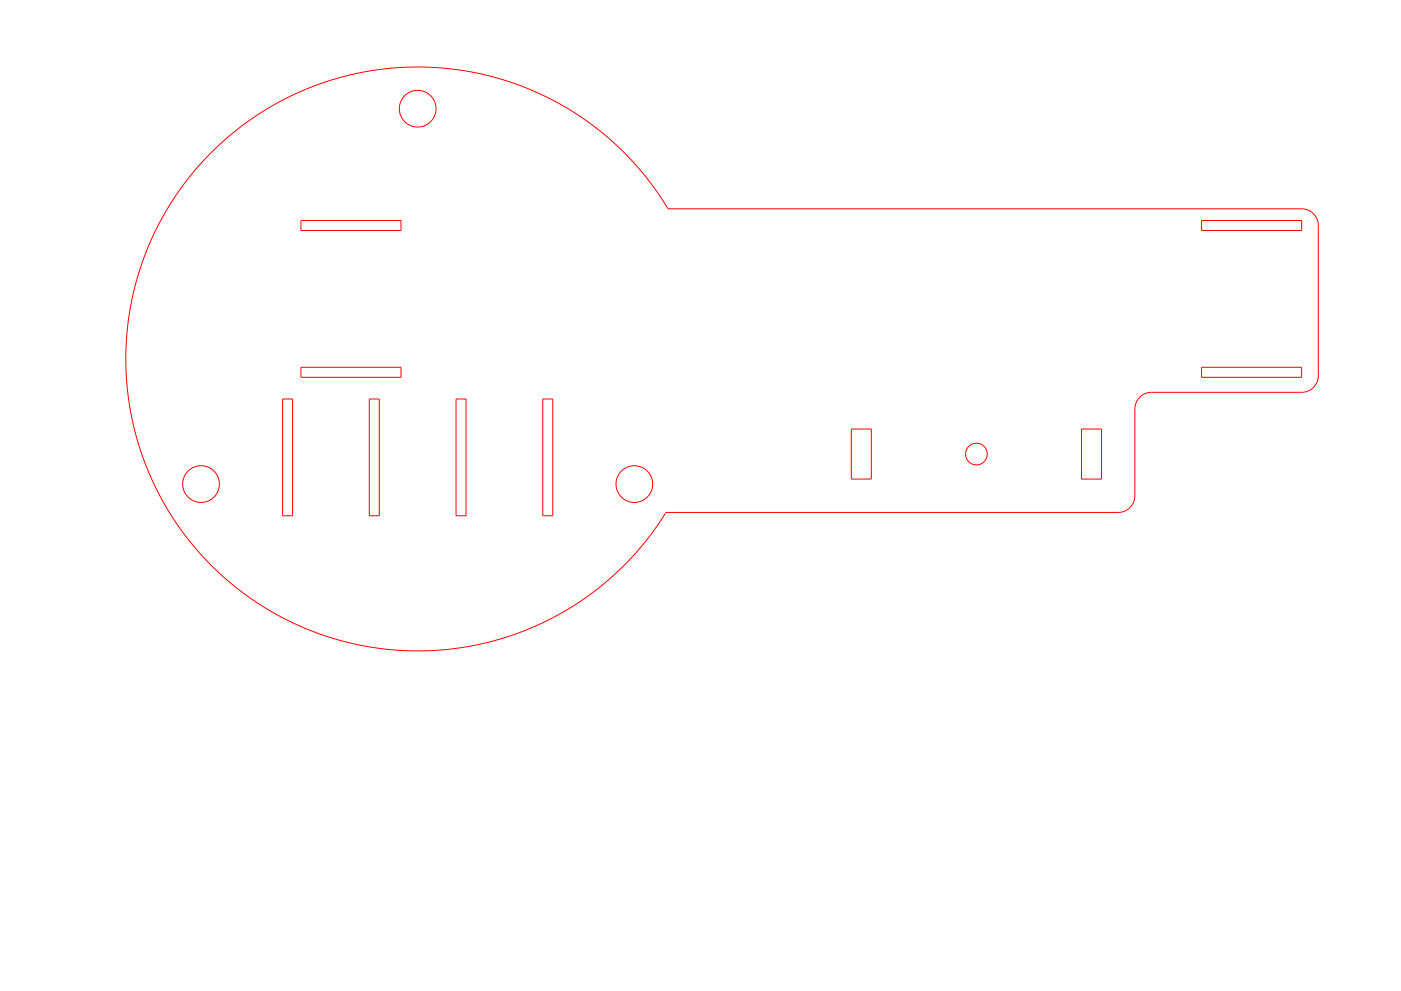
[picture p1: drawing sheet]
<svg xmlns="http://www.w3.org/2000/svg" width="420mm" height="297mm" viewBox="0 0 420 297" stroke-linecap="round" stroke-linejoin="round" font-family="sans-serif">
<g fill="none" stroke="#f00" stroke-width=".3">
<path d="M63.3 45.8l6.5-5.9 7.6-5.6 7.8-4.5 8.4-3.8 8.6-2.8 9-2 9.4-1h9l5.8 .5 5.2 .7 4.9 1.1 5.5 1.5 5.2 1.7 4.4 1.9 5 2.3 4.5 2.6 4.5 2.8 4.2 3.1 4.2 3.5 3.7 3.4 3.8 4 3.7 4.4 2.9 4 3.2 4.9h190a5 5 0 0 1 4.9 5v45.1a5 5 0 0 1-5 4.9h-45.2a5 5 0 0 0-4.8 5v26.1a5 5 0 0 1-5 4.9h-135.5l-4.3 6.2-4.9 6-5.4 5.6-5.7 4.9-6.5 4.6-6.5 3.9-6.9 3.3-6.8 2.6-7.2 2-7.6 1.5-8.3 .8h-7.5l-7.9-.6-6.9-1.2-7.1-1.8-7.5-2.6-5-2.2-4.9-2.5-4.8-2.8-4.3-3-3.9-3-4.2-3.7-4.1-4-3.3-3.7-3.1-4-3.4-4.9-3-4.9-2.5-4.9-2.1-4.8-1.8-4.9-1.5-4.8-1.3-5.4-1-5.9-.5-5.2-.3-5.5 .1-5.5 .4-5.2 .9-5.7 .9-4.7 1.4-5.3 1.7-5 2-4.8 2.3-5 2.7-4.8 2.8-4.4 3.4-4.7 3.4-4zM90.2 66.1h30v3h-30zM360.2 66.1h30v3h-30zM84.7 119.6h3v35h-3zM90.2 110.1h30v3h-30zM110.7 119.6h3v35h-3zM136.7 119.6h3v35h-3zM162.7 119.6h3v35h-3zM360.2 110.1h30v3h-30zM255.2 128.6h6v15h-6zM324.2 128.6h6v15h-6z"/>
<circle cx="125.2" cy="32.6" r="5.5"/>
<circle cx="292.7" cy="136.1" r="3.2"/>
<circle cx="60.3" cy="145.1" r="5.5"/>
<circle cx="190.2" cy="145.1" r="5.5"/>
</g>
</svg>
